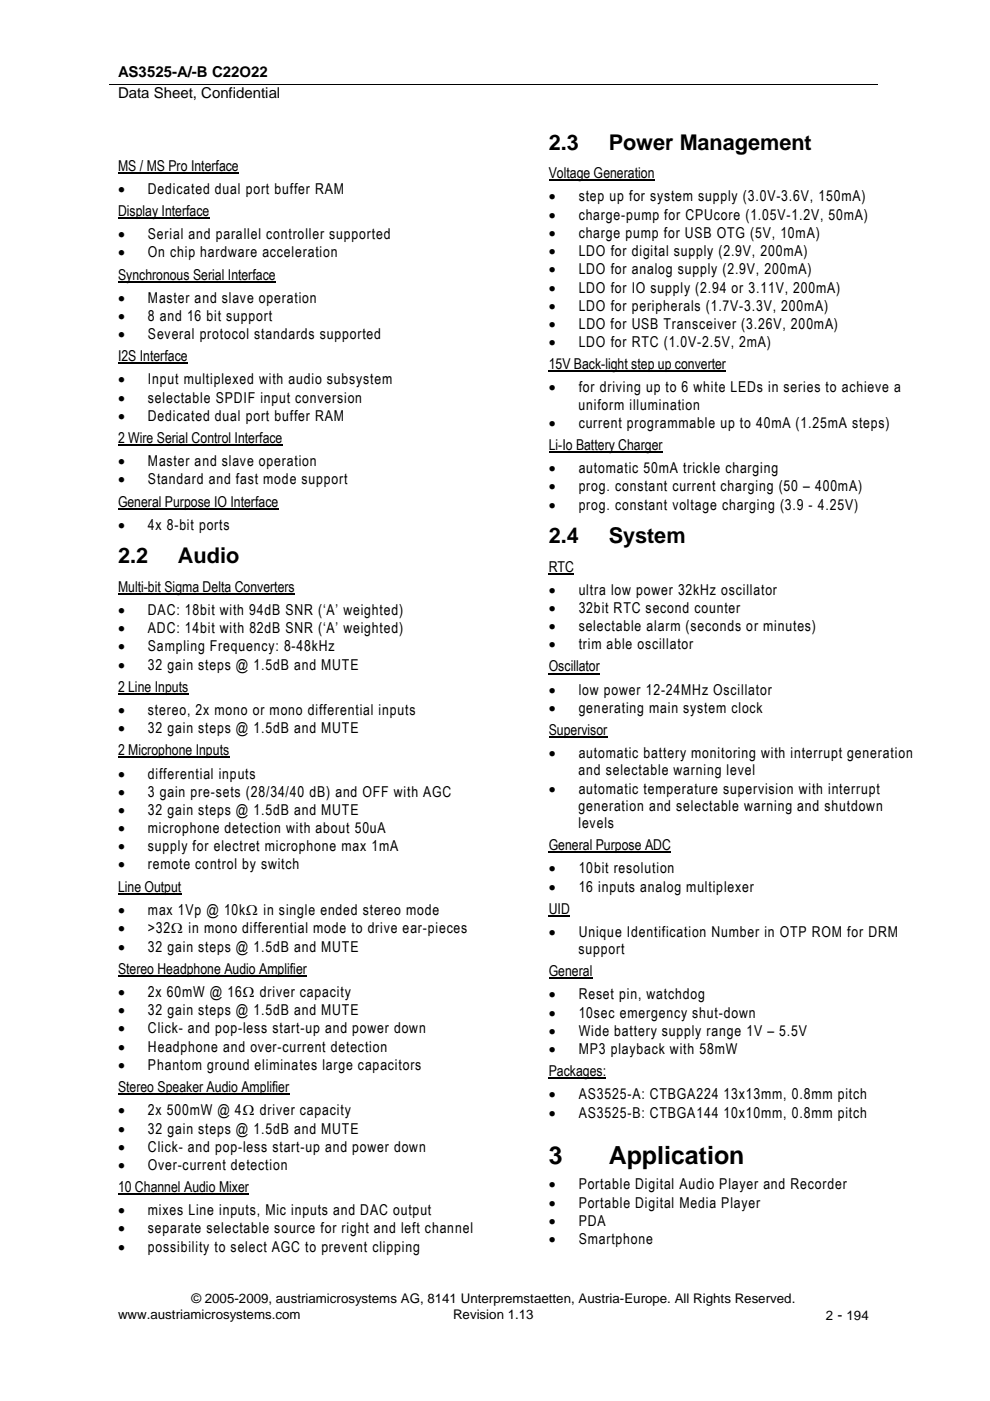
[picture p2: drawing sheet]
<svg xmlns="http://www.w3.org/2000/svg" width="210mm" height="297mm" viewBox="0 0 210 297" stroke-linecap="round" stroke-linejoin="round" font-family="sans-serif">
<defs><g id="words">
<g font-size="5.3">
<text x="116.4" y="246.8">3</text>
<text x="129.1" y="246.8">Application</text>
</g>
<g font-size="4.6">
<text x="116.4" y="31.8">2.3</text>
<text x="129.1" y="31.8">Power Management</text>
<text x="25" y="119.5">2.2</text>
<text x="37.7" y="119.5">Audio</text>
<text x="116.4" y="115.2">2.4</text>
<text x="129.1" y="115.2">System</text>
</g>
<g font-size="3.2">
<text x="25" y="16.3">AS3525-A/-B C22O22</text>
<text x="25" y="20.9">Data Sheet, Confidential</text>
<text x="25" y="41.1">•</text>
<text x="25" y="36.2">MS / MS Pro Interface</text>
<text x="31.4" y="41.1">Dedicated dual port buffer RAM</text>
<text x="116.4" y="37.8">Voltage Generation</text>
<text x="25" y="45.8">Display Interface</text>
<text x="116.4" y="42.7">•</text>
<text x="116.4" y="46.6">•</text>
<text x="122.7" y="42.7">step up for system supply (3.0V-3.6V, 150mA)</text>
<text x="122.7" y="46.6">charge-pump for CPUcore (1.05V-1.2V, 50mA)</text>
<text x="25" y="50.7">•</text>
<text x="31.4" y="50.7">Serial and parallel controller supported</text>
<text x="116.4" y="50.4">•</text>
<text x="122.7" y="50.4">charge pump for USB OTG (5V, 10mA)</text>
<text x="25" y="54.6">•</text>
<text x="25" y="59.3">Synchronous Serial Interface</text>
<text x="31.4" y="54.6">On chip hardware acceleration</text>
<text x="116.4" y="54.3">•</text>
<text x="116.4" y="58.1">•</text>
<text x="122.7" y="54.3">LDO for digital supply (2.9V, 200mA)</text>
<text x="122.7" y="58.1">LDO for analog supply (2.9V, 200mA)</text>
<text x="25" y="64.2">•</text>
<text x="31.4" y="64.2">Master and slave operation</text>
<text x="116.4" y="62">•</text>
<text x="116.4" y="65.9">•</text>
<text x="122.7" y="62">LDO for IO supply (2.94 or 3.11V, 200mA)</text>
<text x="122.7" y="65.9">LDO for peripherals (1.7V-3.3V, 200mA)</text>
<text x="25" y="68.1">•</text>
<text x="25" y="71.9">•</text>
<text x="31.4" y="68.1">8 and 16 bit support</text>
<text x="31.4" y="71.9">Several protocol standards supported</text>
<text x="116.4" y="69.7">•</text>
<text x="122.7" y="69.7">LDO for USB Transceiver (3.26V, 200mA)</text>
<text x="25" y="76.6">I2S Interface</text>
<text x="116.4" y="73.6">•</text>
<text x="122.7" y="73.6">LDO for RTC (1.0V-2.5V, 2mA)</text>
<text x="25" y="81.5">•</text>
<text x="31.4" y="81.5">Input multiplexed with audio subsystem</text>
<text x="116.4" y="78.3">15V Back-light step up converter</text>
<text x="116.4" y="83.2">•</text>
<text x="122.7" y="83.2">for driving up to 6 white LEDs in series to achieve a</text>
<text x="25" y="85.4">•</text>
<text x="25" y="89.2">•</text>
<text x="31.4" y="85.4">selectable SPDIF input conversion</text>
<text x="31.4" y="89.2">Dedicated dual port buffer RAM</text>
<text x="122.7" y="86.8">uniform illumination</text>
<text x="25" y="93.9">2 Wire Serial Control Interface</text>
<text x="116.4" y="90.7">•</text>
<text x="116.4" y="95.4">Li-Io Battery Charger</text>
<text x="122.7" y="90.7">current programmable up to 40mA (1.25mA steps)</text>
<text x="25" y="98.8">•</text>
<text x="31.4" y="98.8">Master and slave operation</text>
<text x="116.4" y="100.3">•</text>
<text x="122.7" y="100.3">automatic 50mA trickle charging</text>
<text x="25" y="102.7">•</text>
<text x="25" y="107.4">General Purpose IO Interface</text>
<text x="31.4" y="102.7">Standard and fast mode support</text>
<text x="116.4" y="104.2">•</text>
<text x="122.7" y="104.2">prog. constant current charging (50 – 400mA)</text>
<text x="25" y="112.3">•</text>
<text x="31.4" y="112.3">4x 8-bit ports</text>
<text x="116.4" y="108">•</text>
<text x="122.7" y="108">prog. constant voltage charging (3.9 - 4.25V)</text>
<text x="25" y="125.5">Multi-bit Sigma Delta Converters</text>
<text x="116.4" y="121.2">RTC</text>
<text x="25" y="130.4">•</text>
<text x="31.4" y="130.4">DAC: 18bit with 94dB SNR (‘A’ weighted)</text>
<text x="116.4" y="126.1">•</text>
<text x="116.4" y="130">•</text>
<text x="122.7" y="126.1">ultra low power 32kHz oscillator</text>
<text x="122.7" y="130">32bit RTC second counter</text>
<text x="25" y="134.2">•</text>
<text x="31.4" y="134.2">ADC: 14bit with 82dB SNR (‘A’ weighted)</text>
<text x="116.4" y="133.8">•</text>
<text x="116.4" y="137.7">•</text>
<text x="122.7" y="133.8">selectable alarm (seconds or minutes)</text>
<text x="122.7" y="137.7">trim able oscillator</text>
<text x="25" y="138.1">•</text>
<text x="25" y="142">•</text>
<text x="31.4" y="138.1">Sampling Frequency: 8-48kHz</text>
<text x="31.4" y="142">32 gain steps @ 1.5dB and MUTE</text>
<text x="116.4" y="142.4">Oscillator</text>
<text x="25" y="146.7">2 Line Inputs</text>
<text x="116.4" y="147.3">•</text>
<text x="122.7" y="147.3">low power 12-24MHz Oscillator</text>
<text x="25" y="151.6">•</text>
<text x="25" y="155.4">•</text>
<text x="31.4" y="151.6">stereo, 2x mono or mono differential inputs</text>
<text x="31.4" y="155.4">32 gain steps @ 1.5dB and MUTE</text>
<text x="116.4" y="151.2">•</text>
<text x="116.4" y="155.8">Supervisor</text>
<text x="122.7" y="151.2">generating main system clock</text>
<text x="25" y="160.1">2 Microphone Inputs</text>
<text x="116.4" y="160.8">•</text>
<text x="122.7" y="160.8">automatic battery monitoring with interrupt generation</text>
<text x="25" y="165.1">•</text>
<text x="31.4" y="165.1">differential inputs</text>
<text x="122.7" y="164.4">and selectable warning level</text>
<text x="25" y="168.9">•</text>
<text x="25" y="172.8">•</text>
<text x="31.4" y="168.9">3 gain pre-sets (28/34/40 dB) and OFF with AGC</text>
<text x="31.4" y="172.8">32 gain steps @ 1.5dB and MUTE</text>
<text x="116.4" y="168.3">•</text>
<text x="122.7" y="171.9">generation and selectable warning and shutdown</text>
<text x="122.7" y="168.3">automatic temperature supervision with interrupt</text>
<text x="25" y="176.6">•</text>
<text x="31.4" y="176.6">microphone detection with about 50uA</text>
<text x="122.7" y="175.6">levels</text>
<text x="25" y="180.5">•</text>
<text x="25" y="184.3">•</text>
<text x="31.4" y="180.5">supply for electret microphone max 1mA</text>
<text x="31.4" y="184.3">remote control by switch</text>
<text x="116.4" y="185.2">•</text>
<text x="116.4" y="180.3">General Purpose ADC</text>
<text x="122.7" y="185.2">10bit resolution</text>
<text x="25" y="189">Line Output</text>
<text x="116.4" y="189">•</text>
<text x="122.7" y="189">16 inputs analog multiplexer</text>
<text x="25" y="194">•</text>
<text x="25" y="197.9">•</text>
<text x="31.4" y="194">max 1Vp @ 10kΩ in single ended stereo mode</text>
<text x="31.4" y="197.9">&gt;32Ω in mono differential mode to drive ear-pieces</text>
<text x="116.4" y="193.7">UID</text>
<text x="25" y="201.7">•</text>
<text x="31.4" y="201.7">32 gain steps @ 1.5dB and MUTE</text>
<text x="116.4" y="198.6">•</text>
<text x="122.7" y="202.3">support</text>
<text x="122.7" y="198.6">Unique Identification Number in OTP ROM for DRM</text>
<text x="25" y="206.4">Stereo Headphone Audio Amplifier</text>
<text x="116.4" y="207">General</text>
<text x="25" y="211.4">•</text>
<text x="25" y="215.2">•</text>
<text x="31.4" y="211.4">2x 60mW @ 16Ω driver capacity</text>
<text x="31.4" y="215.2">32 gain steps @ 1.5dB and MUTE</text>
<text x="116.4" y="211.9">•</text>
<text x="116.4" y="215.8">•</text>
<text x="122.7" y="211.9">Reset pin, watchdog</text>
<text x="122.7" y="215.8">10sec emergency shut-down</text>
<text x="25" y="219.1">•</text>
<text x="31.4" y="219.1">Click- and pop-less start-up and power down</text>
<text x="116.4" y="219.6">•</text>
<text x="122.7" y="219.6">Wide battery supply range 1V – 5.5V</text>
<text x="25" y="223">•</text>
<text x="25" y="226.8">•</text>
<text x="31.4" y="223">Headphone and over-current detection</text>
<text x="31.4" y="226.8">Phantom ground eliminates large capacitors</text>
<text x="116.4" y="223.5">•</text>
<text x="122.7" y="223.5">MP3 playback with 58mW</text>
<text x="25" y="231.5">Stereo Speaker Audio Amplifier</text>
<text x="116.4" y="233.1">•</text>
<text x="116.4" y="228.2">Packages:</text>
<text x="122.7" y="233.1">AS3525-A: CTBGA224 13x13mm, 0.8mm pitch</text>
<text x="25" y="236.5">•</text>
<text x="31.4" y="236.5">2x 500mW @ 4Ω driver capacity</text>
<text x="116.4" y="236.9">•</text>
<text x="122.7" y="236.9">AS3525-B: CTBGA144 10x10mm, 0.8mm pitch</text>
<text x="25" y="240.3">•</text>
<text x="25" y="244.2">•</text>
<text x="31.4" y="240.3">32 gain steps @ 1.5dB and MUTE</text>
<text x="31.4" y="244.2">Click- and pop-less start-up and power down</text>
<text x="25" y="248.1">•</text>
<text x="31.4" y="248.1">Over-current detection</text>
<text x="25" y="257.7">•</text>
<text x="25" y="252.8">10 Channel Audio Mixer</text>
<text x="31.4" y="257.7">mixes Line inputs, Mic inputs and DAC output</text>
<text x="116.4" y="252.2">•</text>
<text x="116.4" y="256">•</text>
<text x="122.7" y="252.2">Portable Digital Audio Player and Recorder</text>
<text x="122.7" y="256">Portable Digital Media Player</text>
<text x="25" y="261.5">•</text>
<text x="31.4" y="261.5">separate selectable source for right and left channel</text>
<text x="116.4" y="259.9">•</text>
<text x="116.4" y="263.8">•</text>
<text x="122.7" y="259.9">PDA</text>
<text x="122.7" y="263.8">Smartphone</text>
<text x="25" y="265.4">•</text>
<text x="31.4" y="265.4">possibility to select AGC to prevent clipping</text>
</g>
<g font-size="2.8">
<text x="25" y="279.6">www.austriamicrosystems.com</text>
<text x="40.6" y="276.4">© 2005-2009, austriamicrosystems AG, 8141 Unterpremstaetten, Austria-Europe. All Rights Reserved.</text>
<text x="96.1" y="279.6">Revision 1.13</text>
<text x="175.1" y="280">2 - 194</text>
</g>
</g></defs>
<path d="M23.1 17.8h162.9" fill="none" stroke="#000" stroke-width=".21"/>
<g fill="none" stroke="#000" stroke-width=".23">
<path d="M25 36.6h25.6M116.4 38.3h22.4M25 46.3h19.4M25 59.7h33.4M25 77.1h14.8M116.4 78.8h37.5M25 94.4h34.9M116.4 95.9h24.1M25 107.9h34M25 125.9h37.5M116.4 121.6h5.3M25 147.1h14.9"/>
<path d="M116.4 142.8h10.8M116.4 156.3h12.4M25 160.6h23.6M25 189.5h13.5M116.4 180.7h25.9M116.4 194.2h4.4M25 206.9h40.1M116.4 207.4h9.2M25 232h36.3M116.4 228.6h12.1M25 253.2h27.8"/>
</g>
<use href="#words"/>
</svg>
